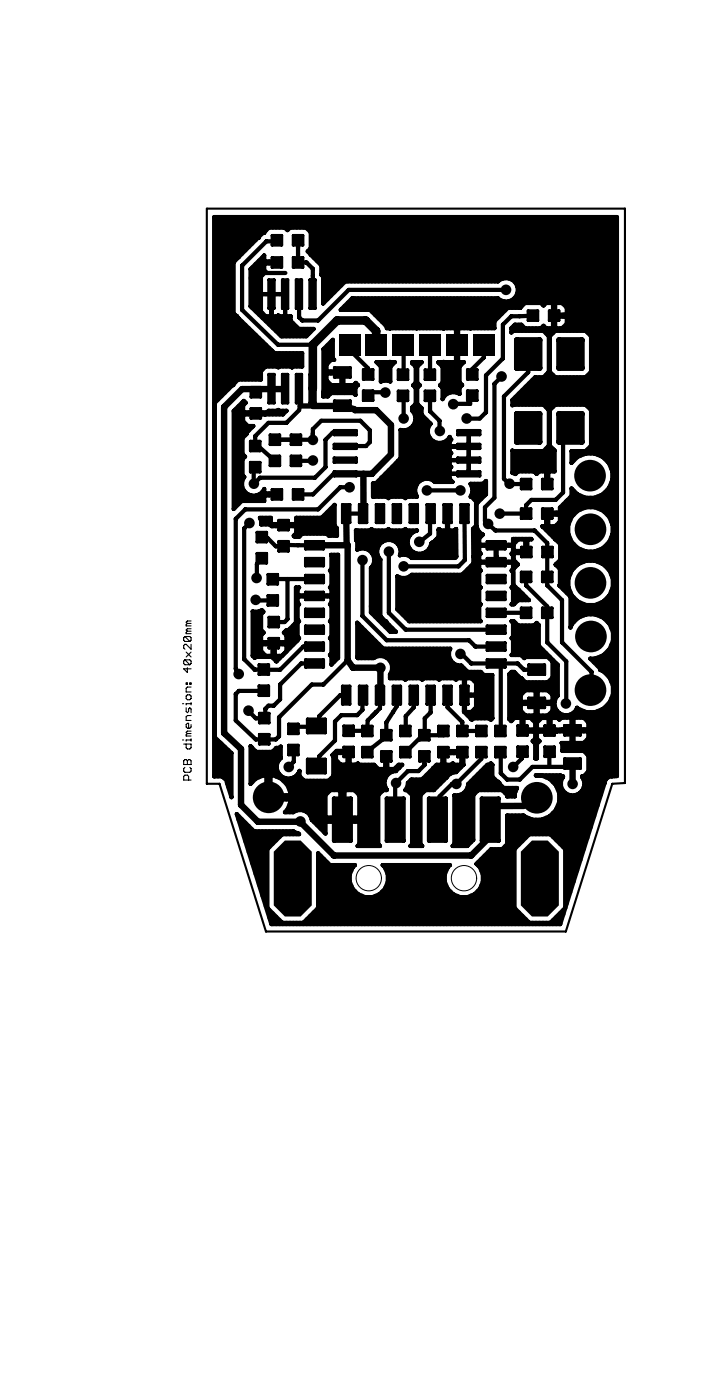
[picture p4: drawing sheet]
<svg xmlns="http://www.w3.org/2000/svg" width="34mm" height="66mm" viewBox="0 0 34 66" stroke-linecap="round" stroke-linejoin="round" font-family="sans-serif">
<g fill="none" stroke="#000" stroke-width=".05">
<path d="M8.6 35.1h.1M8.6 33.3h.1M8.7 36h.3v.2h-.3zM8.7 35.3h.3v.2l-.2-.1v-.1M8.8 30.2l-.1 .1 .3 .1M8.8 31.3l-.1 .1 .3 .1M8.8 36.4v.2h.2v-.2M8.8 30.2h.2v.2M8.8 31.3h.2v.2M8.8 31.3l.2 .2M8.8 30.2l.2 .2M8.8 33.5l.1 .3 .1-.3v.3"/>
<path d="M8.8 33l.2-.1v.2l-.1 .1zM8.8 32.4h.1zM8.8 30.9l.2 .2M8.9 31.6v.3l-.2-.2h.3M8.9 36v.2M8.9 29.5l-.1 .2h.2M8.9 29.9l-.1 .1h.2M8.9 34.8l-.1 .1h.2M8.9 34.8h.1M8.9 29.9h.1M8.9 29.5h.1M8.9 37v-.3l-.2 .1v.2h.3"/>
<path d="M9 32.4h.1M9 30.5v.3l-.2-.3-.1 .1 .1 .2M9 34.3v.2h-.1l-.1-.2h.1v.2M9 33.3v.1M9 35v.1M9 32.6h-.2v.2h.2M9 33.3l-.2 .1M9 33.9l-.2 .1v.1h.2M9 35.1h-.2M9 34.6h-.1v.2M9 30.9l-.2 .2M9 29.8h-.1v.1"/>
<path d="M9 29.4h-.1v.1"/>
<circle cx="17.5" cy="41.6" r=".6"/>
<circle cx="22" cy="41.6" r=".6"/>
</g>
<path d="M9.8 9.9v27.2h.6l2.2 7h14.2l2.2-7h.6v-27.2h-19.8" fill="none" stroke="#000" stroke-width=".1"/>
<g fill="none" stroke="#000" stroke-width=".15">
<path d="M11.9 18.4h.4v.4h-.4zM11.9 19.4h.4v.4h-.4zM12.7 13.3h.3v1.3h-.3zM12.7 17.7h.3v1.4h-.3zM12.9 11.2h.4v.4h-.4zM12.9 12.2h.4v.5h-.4zM13.4 13.3h.2v1.3h-.2zM13.4 17.7h.2v1.4h-.2zM13.9 11.2h.4v.4h-.4zM13.9 12.2h.4v.5h-.4zM14 13.3h.3v1.3h-.3zM14 17.7h.3v1.4h-.3z"/>
<path d="M14.7 13.3h.2v1.3h-.2zM14.7 17.7h.2v1.4h-.2zM15.8 17.4h.8v.5h-.8zM15.8 19h.8v.4h-.8zM17.2 17.5h.5v.5h-.5zM17.2 18.5h.5v.5h-.5zM18.9 18.5h.4v.5h-.4zM18.9 17.5h.4v.5h-.4zM20.1 17.5h.5v.5h-.5zM20.1 18.5h.5v.5h-.5zM22.1 17.5h.5v.5h-.5zM22.1 18.5h.5v.5h-.5z"/>
<path d="M25 14.7h.5v.5h-.5zM26 14.7h.5v.5h-.5zM11.9 21.9h.4v.5h-.4zM11.9 20.9h.4v.5h-.4zM12.2 25.2h.4v.5h-.4zM12.2 26.2h.4v.5h-.4zM12.3 31.5h.4v.4h-.4zM12.3 32.5h.4v.5h-.4zM12.3 33.8h.4v.4h-.4zM12.3 34.8h.4v.5h-.4zM12.7 27.2h.4v.5h-.4zM12.7 28.2h.4v.5h-.4z"/>
<path d="M12.7 29.2h.5v.5h-.5zM12.7 30.3h.5v.4h-.5zM12.8 20.6h.4v.5h-.4zM12.8 21.6h.4v.5h-.4zM12.9 23.2h.4v.4h-.4zM13.2 25.7h.5v.4h-.5zM13.2 24.7h.5v.4h-.5zM13.7 34.3h.4v.5h-.4zM13.7 35.3h.4v.5h-.4zM13.8 20.6h.4v.5h-.4zM13.8 21.6h.4v.5h-.4zM13.9 23.2h.4v.4h-.4z"/>
<path d="M14.5 31.3h.8v.3h-.8zM14.5 30.5h.8v.3h-.8zM14.5 29.7h.8v.3h-.8zM14.5 28.9h.8v.3h-.8zM14.5 28.1h.8v.3h-.8zM14.5 27.3h.8v.3h-.8zM14.5 26.5h.8v.3h-.8zM14.5 25.7h.8v.3h-.8zM15.8 22.4h1.1v.1h-1.1zM15.8 21.7h1.1v.2h-1.1zM15.8 21.1h1.1v.1h-1.1zM15.8 20.4h1.1v.2h-1.1z"/>
<path d="M16.2 32.5h.4v.9h-.4zM16.2 23.9h.4v.9h-.4zM16.3 35.4h.4v.5h-.4zM16.3 34.4h.4v.5h-.4zM17 32.5h.4v.9h-.4zM17 23.9h.4v.9h-.4zM17.2 35.4h.4v.5h-.4zM17.2 34.4h.4v.5h-.4zM17.8 32.5h.4v.9h-.4zM17.8 23.9h.4v.9h-.4zM18.1 34.6h.4v.5h-.4zM18.1 35.6h.4v.5h-.4z"/>
<path d="M18.6 32.5h.4v.9h-.4zM18.6 23.9h.4v.9h-.4zM19 34.4h.4v.5h-.4zM19 35.4h.4v.5h-.4zM19.4 32.5h.4v.9h-.4zM19.4 23.9h.4v.9h-.4zM19.9 34.6h.4v.5h-.4zM19.9 35.6h.4v.5h-.4zM20.2 32.5h.4v.9h-.4zM20.2 23.9h.4v.9h-.4zM20.8 35.4h.4v.5h-.4zM20.8 34.4h.4v.5h-.4z"/>
<path d="M21 32.5h.4v.9h-.4zM21 23.9h.4v.9h-.4zM21.7 35.4h.4v.5h-.4zM21.7 34.4h.4v.5h-.4zM21.7 22.4h1v.1h-1zM21.7 20.4h1v.2h-1zM21.7 21.1h1v.1h-1zM21.7 21.7h1v.2h-1zM21.8 32.5h.4v.9h-.4zM21.8 23.9h.4v.9h-.4zM22.6 35.4h.4v.5h-.4zM22.6 34.4h.4v.5h-.4z"/>
<path d="M23.1 25.7h.8v.3h-.8zM23.1 26.5h.8v.3h-.8zM23.1 27.3h.8v.3h-.8zM23.1 28.1h.8v.3h-.8zM23.1 28.9h.8v.3h-.8zM23.1 29.7h.8v.3h-.8zM23.1 30.5h.8v.3h-.8zM23.1 31.3h.8v.3h-.8zM23.5 34.4h.4v.5h-.4zM23.5 35.4h.4v.5h-.4zM24.5 34.4h.5v.4h-.5zM24.5 35.4h.5v.4h-.5z"/>
<path d="M24.7 27.1h.4v.5h-.4zM24.7 22.7h.4v.5h-.4zM24.7 24.1h.4v.5h-.4zM24.7 28.8h.4v.5h-.4zM24.7 25.9h.4v.5h-.4zM25 31.5h.8v.5h-.8zM25 33.1h.8v.4h-.8zM25.7 27.1h.4v.5h-.4zM25.7 22.7h.4v.5h-.4zM25.7 24.1h.4v.5h-.4zM25.7 28.8h.4v.5h-.4zM25.7 25.9h.4v.5h-.4z"/>
<path d="M25.8 35.4h.5v.4h-.5zM25.8 34.4h.5v.4h-.5zM26.7 34.4h.8v.4h-.8zM26.7 36h.8v.4h-.8z"/>
</g>
<g fill="#000">
<path d="M11.9 18.3h.5v.5h-.5zM11.9 19.3h.5v.5h-.5zM12.7 13.2h.3v1.4h-.3zM12.7 17.7h.3v1.4h-.3zM12.9 11.1h.5v.5h-.5zM12.9 12.2h.5v.5h-.5zM13.4 13.2h.3v1.4h-.3zM13.4 17.7h.3v1.4h-.3zM13.9 11.1h.5v.5h-.5zM13.9 12.2h.5v.5h-.5zM14 13.2h.3v1.4h-.3zM14 17.7h.3v1.4h-.3z"/>
<path d="M14.7 13.2h.3v1.4h-.3zM14.7 17.7h.3v1.4h-.3zM15.8 17.4h.8v.5h-.8zM15.8 19h.8v.5h-.8zM16.1 15.9h1v1h-1zM17.2 17.5h.5v.5h-.5zM17.2 18.5h.5v.5h-.5zM17.3 15.9h1v1h-1zM18.6 15.9h1v1h-1zM18.8 17.5h.5v.5h-.5zM18.8 18.5h.5v.5h-.5zM19.9 15.9h1v1h-1z"/>
<path d="M20.1 17.5h.5v.5h-.5zM20.1 18.5h.5v.5h-.5zM21.1 15.9h1v1h-1zM22.1 17.5h.5v.5h-.5zM22.1 18.5h.5v.5h-.5zM22.4 15.9h1v1h-1zM24.4 16.1h1.2v1.4h-1.2zM25 14.7h.5v.5h-.5zM26 14.7h.5v.5h-.5zM26.4 16.1h1.2v1.4h-1.2zM11.8 21.9h.5v.5h-.5zM11.8 20.9h.5v.5h-.5z"/>
<path d="M12.1 25.2h.5v.5h-.5zM12.1 26.2h.5v.5h-.5zM12.2 32.5h.5v.5h-.5zM12.2 31.5h.5v.5h-.5zM12.3 34.8h.5v.5h-.5zM12.3 33.8h.5v.5h-.5zM12.7 28.2h.5v.5h-.5zM12.7 27.2h.5v.5h-.5zM12.7 30.2h.5v.5h-.5zM12.7 29.2h.5v.5h-.5zM12.8 20.6h.5v.5h-.5zM12.8 21.6h.5v.5h-.5z"/>
<path d="M12.9 23.2h.5v.5h-.5zM13.2 25.6h.5v.5h-.5zM13.2 24.6h.5v.5h-.5zM13.6 35.3h.5v.5h-.5zM13.6 34.3h.5v.5h-.5zM13.8 21.6h.5v.5h-.5zM13.8 20.6h.5v.5h-.5zM13.9 23.2h.5v.5h-.5zM14.4 31.2h.9v.4h-.9zM14.4 30.4h.9v.4h-.9zM14.4 29.6h.9v.4h-.9zM14.4 28.8h.9v.4h-.9z"/>
<path d="M14.4 28h.9v.4h-.9zM14.4 27.2h.9v.4h-.9zM14.4 26.4h.9v.4h-.9zM14.4 25.6h.9v.4h-.9zM14.5 35.9h.9v.7h-.9zM14.5 34h.9v.7h-.9zM15.8 37.8h.8v2.1h-.8zM15.8 20.4h1.1v.2h-1.1zM15.8 21h1.1v.3h-1.1zM15.8 21.7h1.1v.2h-1.1zM15.8 22.3h1.1v.3h-1.1zM16.2 32.5h.4v.9h-.4z"/>
<path d="M16.2 23.9h.4v.9h-.4zM16.3 34.4h.5v.5h-.5zM16.3 35.4h.5v.5h-.5zM17 32.5h.4v.9h-.4zM17 23.9h.4v.9h-.4zM17.1 34.4h.5v.5h-.5zM17.1 35.4h.5v.5h-.5zM17.8 32.5h.4v.9h-.4zM17.8 23.9h.4v.9h-.4zM18 34.6h.5v.5h-.5zM18 35.6h.5v.5h-.5zM18.3 37.8h.8v2.1h-.8z"/>
<path d="M18.6 32.5h.4v.9h-.4zM18.6 23.9h.4v.9h-.4zM18.9 34.4h.5v.5h-.5zM18.9 35.4h.5v.5h-.5zM19.4 32.5h.4v.9h-.4zM19.4 23.9h.4v.9h-.4zM19.8 34.6h.5v.5h-.5zM19.8 35.6h.5v.5h-.5zM20.2 32.5h.4v.9h-.4zM20.2 23.9h.4v.9h-.4zM20.3 37.8h.8v2.1h-.8zM20.7 34.4h.5v.5h-.5z"/>
<path d="M20.7 35.4h.5v.5h-.5zM21 32.5h.4v.9h-.4zM21 23.9h.4v.9h-.4zM21.6 34.4h.5v.5h-.5zM21.6 35.4h.5v.5h-.5zM21.6 22.3h1.1v.3h-1.1zM21.6 21.7h1.1v.2h-1.1zM21.6 21h1.1v.3h-1.1zM21.6 20.4h1.1v.2h-1.1zM21.8 32.5h.4v.9h-.4zM21.8 23.9h.4v.9h-.4zM22.5 34.4h.5v.5h-.5z"/>
<path d="M22.5 35.4h.5v.5h-.5zM22.8 37.8h.8v2.1h-.8zM23 31.2h.9v.4h-.9zM23 30.4h.9v.4h-.9zM23 29.6h.9v.4h-.9zM23 28.8h.9v.4h-.9zM23 28h.9v.4h-.9zM23 27.2h.9v.4h-.9zM23 26.4h.9v.4h-.9zM23 25.6h.9v.4h-.9zM23.4 35.4h.5v.5h-.5zM23.4 34.4h.5v.5h-.5z"/>
<path d="M24.4 19.6h1.2v1.4h-1.2zM24.5 35.4h.5v.5h-.5zM24.5 34.4h.5v.5h-.5zM24.7 27.1h.5v.5h-.5zM24.7 28.8h.5v.5h-.5zM24.7 22.7h.5v.5h-.5zM24.7 24.1h.5v.5h-.5zM24.7 25.9h.5v.5h-.5zM25 33.1h.8v.5h-.8zM25 31.5h.8v.5h-.8zM25.7 27.1h.5v.5h-.5zM25.7 28.8h.5v.5h-.5z"/>
<path d="M25.7 22.7h.5v.5h-.5zM25.7 24.1h.5v.5h-.5zM25.7 25.9h.5v.5h-.5zM25.8 34.4h.5v.5h-.5zM25.8 35.4h.5v.5h-.5zM26.4 19.6h1.2v1.4h-1.2zM26.7 35.9h.8v.5h-.8zM26.7 34.4h.8v.5h-.8zM13 40.4l.5-.6h.7l.6 .6v2.5l-.6 .5h-.7l-.5-.5zM24.7 40.4l.5-.6h.7l.6 .6v2.5l-.6 .5h-.7l-.5-.5z"/>
<circle cx="10.7" cy="13.9" r=".25"/>
<circle cx="10.7" cy="11.4" r=".25"/>
<circle cx="10.9" cy="16.8" r=".25"/>
<circle cx="11.3" cy="19.5" r=".25"/>
<circle cx="12" cy="13.2" r=".25"/>
<circle cx="12.1" cy="14.3" r=".25"/>
<circle cx="12.4" cy="16.9" r=".25"/>
<circle cx="13.4" cy="15.4" r=".25"/>
<circle cx="15.5" cy="18.6" r=".25"/>
<circle cx="15.5" cy="16.8" r=".25"/>
<circle cx="15.7" cy="10.9" r=".25"/>
<circle cx="18.2" cy="12.9" r=".25"/>
<circle cx="18.2" cy="14.7" r=".25"/>
<circle cx="18.2" cy="17.3" r=".25"/>
<circle cx="18.2" cy="18.6" r=".25"/>
<circle cx="18.4" cy="10.9" r=".25"/>
<circle cx="19.1" cy="19.8" r=".25"/>
<circle cx="21.3" cy="10.9" r=".25"/>
<circle cx="21.5" cy="19.2" r=".25"/>
<circle cx="21.5" cy="14.9" r=".25"/>
<circle cx="22.1" cy="19.8" r=".25"/>
<circle cx="23.7" cy="17.8" r=".25"/>
<circle cx="24" cy="13.7" r=".25"/>
<circle cx="24.3" cy="10.8" r=".25"/>
<circle cx="25.1" cy="18.6" r=".25"/>
<circle cx="25.5" cy="12.2" r=".25"/>
<circle cx="26.9" cy="18.6" r=".25"/>
<circle cx="27.1" cy="13.4" r=".25"/>
<circle cx="27.1" cy="10.7" r=".25"/>
<circle cx="28.7" cy="14.7" r=".25"/>
<circle cx="28.7" cy="12.3" r=".25"/>
<circle cx="28.7" cy="17.8" r=".25"/>
<circle cx="10.5" cy="36.1" r=".25"/>
<circle cx="11.3" cy="31.9" r=".25"/>
<circle cx="11.8" cy="33.7" r=".25"/>
<circle cx="11.8" cy="24.8" r=".25"/>
<circle cx="12" cy="22.9" r=".25"/>
<circle cx="12.1" cy="28.4" r=".25"/>
<circle cx="12.1" cy="27.4" r=".25"/>
<circle cx="12.1" cy="29.6" r=".25"/>
<circle cx="12.1" cy="40" r=".25"/>
<circle cx="12.1" cy="30.5" r=".25"/>
<circle cx="12.4" cy="36.2" r=".25"/>
<circle cx="12.7" cy="37.8" r=".75"/>
<circle cx="13.7" cy="36.3" r=".25"/>
<circle cx="14.2" cy="38.9" r=".25"/>
<circle cx="14.5" cy="37.4" r=".25"/>
<circle cx="14.8" cy="20.8" r=".25"/>
<circle cx="14.8" cy="21.8" r=".25"/>
<circle cx="15.3" cy="24.8" r=".25"/>
<circle cx="15.8" cy="30.2" r=".25"/>
<circle cx="15.8" cy="28.6" r=".25"/>
<circle cx="16.6" cy="23.1" r=".25"/>
<circle cx="17.2" cy="26.5" r=".25"/>
<circle cx="17.2" cy="30.2" r=".25"/>
<circle cx="17.2" cy="25.6" r=".25"/>
<circle cx="17.7" cy="28.7" r=".25"/>
<circle cx="18" cy="31.6" r=".25"/>
<circle cx="18.1" cy="23.1" r=".25"/>
<circle cx="18.4" cy="26.1" r=".25"/>
<circle cx="18.8" cy="37.1" r=".25"/>
<circle cx="19.1" cy="26.8" r=".25"/>
<circle cx="19.1" cy="25.7" r=".25"/>
<circle cx="19.3" cy="23.1" r=".25"/>
<circle cx="19.6" cy="28.9" r=".25"/>
<circle cx="19.7" cy="37.4" r=".25"/>
<circle cx="19.9" cy="25.7" r=".25"/>
<circle cx="19.9" cy="20.5" r=".25"/>
<circle cx="20.2" cy="23.2" r=".25"/>
<circle cx="20.8" cy="20.4" r=".25"/>
<circle cx="20.9" cy="28.6" r=".25"/>
<circle cx="21.6" cy="37.1" r=".25"/>
<circle cx="21.8" cy="23.2" r=".25"/>
<circle cx="21.8" cy="31" r=".25"/>
<circle cx="22" cy="37.8" r=".25"/>
<circle cx="22" cy="38.9" r=".25"/>
<circle cx="22.6" cy="23.3" r=".25"/>
<circle cx="23.1" cy="24.8" r=".25"/>
<circle cx="23.7" cy="24.3" r=".25"/>
<circle cx="24.1" cy="22.9" r=".25"/>
<circle cx="24.3" cy="36.3" r=".25"/>
<circle cx="24.8" cy="21.9" r=".25"/>
<circle cx="25.4" cy="37.8" r=".75"/>
<circle cx="26.8" cy="33.3" r=".25"/>
<circle cx="26.9" cy="39" r=".25"/>
<circle cx="27.1" cy="37.1" r=".25"/>
<circle cx="27.9" cy="22.5" r=".75"/>
<circle cx="28" cy="32.7" r=".75"/>
<circle cx="28" cy="25.1" r=".75"/>
<circle cx="28" cy="27.6" r=".75"/>
<circle cx="28" cy="30.2" r=".75"/>
<circle cx="28.1" cy="37" r=".25"/>
<circle cx="28.5" cy="34.4" r=".25"/>
<circle cx="28.8" cy="20.6" r=".25"/>
<circle cx="15.7" cy="43.1" r=".25"/>
<circle cx="19.2" cy="41.4" r=".25"/>
<circle cx="20.2" cy="41.4" r=".25"/>
<circle cx="23.7" cy="43.1" r=".25"/>
</g>
<g fill="none" stroke="#000" stroke-width=".2">
<path d="M10.2 19.1v15.8M10.2 10.3v8.8M10.3 10.3v8.6M10.5 10.3v8.5M10.6 10.3v8.3M10.8 10.3v8.1M11 10.3v8M11 18.2h.1M11.1 10.3v2M11.1 14.9v3.2M11.1 19.4v4.6M11.2 15h.1"/>
<path d="M11.2 15l.1 .1M11.3 18l-1.1 1.1M11.3 10.3v1.9M11.3 15.1v2.9M11.3 19.2v4.7M11.3 12.2h.1M11.3 15.1h.1M11.3 15.1l1.7 1.6h1.3v.7h-.4M11.5 10.3v1.7M11.5 15.2v2.8M11.5 19.1v4.6M11.6 10.3v1.6"/>
<path d="M11.6 15.4v2.6M11.6 19.1h.1M11.6 19.5v.1M11.8 10.3v1.4M11.8 15.5v2.5M11.8 19.5v.1M11.9 10.3v1.2M11.9 12.7v1.9M11.9 15.7v2.3M11.9 19.5v.1M12.1 10.3v1.1M12.1 12.5v2.2"/>
<path d="M12.1 15.9v2.1M12.1 18.4v.2M12.2 11.3h.1M12.3 10.3v.9M12.3 12.3v2.6M12.3 16v2M12.3 19.5v.1M12.4 13.9h1.1M12.4 10.3v.8M12.4 12.2v.8M12.4 13.9h.1M12.4 14.8v.3"/>
<path d="M12.4 16.2v1.3M12.4 19.5v.1M12.5 12.9h1M12.6 12.9l-.2 .2v1.7l.2 .2h.6M12.6 12.9h.1M12.6 12.9l-.1-.4h.6v-.1h-.6v-.3l-.6 .6v1.8l1.4 1.4h1.2l.4-.3h-.4a.66 .66 0 0 1-.7-.6h-.6M12.6 10.3v.6M12.6 12.4v.1M12.6 13.9h.1M12.6 15v.2M12.6 16.3v1.1M12.6 19.5v.1"/>
<path d="M12.8 10.3v.5M12.8 12.4v.1M12.8 13.9h.1M12.8 15v.4M12.8 16.5v.9M12.8 19.5v.1M12.9 13.9h.1M12.9 10.3v.5M12.9 12.4v.1M12.9 15v.5M12.9 16.7v.7M12.9 19.5v.1"/>
<path d="M13.1 10.3v.5M13.1 13.9h.1M13.1 15v.7M13.1 16.7v.7M13.1 19.5v.1M13.1 11.4h-.5l-1.1 1.2v2.1l1.7 1.6h1.6M13.2 17.4h-.6l-.2 .2v.4h-1.1M13.2 19.5h-1v.1h1.2M13.2 19.5h.4M13.2 17.4h.7M13.2 10.3v.5M13.2 13.9h.1"/>
<path d="M13.2 15v.8M13.2 16.7v.7M13.2 19.5v.1M13.4 10.3v.5M13.4 13.9h.1M13.4 15v.9M13.4 16.7v.7M13.4 19.5v.1M13.5 13.9h-.6v1.1M13.5 13.9v1.1M13.5 13.9h.1M13.5 18.4h-.6h.5"/>
<path d="M13.6 10.3v.6M13.6 15v.9M13.6 16.7v.7M13.6 19.5h.1M13.6 19.5l-.2 .1M13.7 10.3v.5M13.7 15v.9M13.7 16.7v.7M13.9 10.3v.5M13.9 15.3v.6M13.9 16.7v.7M14 10.3v.5"/>
<path d="M14 15.5v.4M14 16.7v.7M14.1 11.4v1h.4l.3 .3v1.2M14.2 18.4v1l-.6 .6h-.9l-.6 .7v.4M14.2 10.3v.5M14.2 15.6v.3M14.2 16.7v.7M14.4 10.3v.5M14.4 15.6v.3M14.5 10.3v.5M14.5 15.6v.3M14.7 10.3v1.8"/>
<path d="M14.7 15.6v.1M14.7 12.1l.5 .5v.4l.1 .1v1.3l1-1.1h7.3a.54 .54 0 0 1 .8 .1M14.7 11l-.2-.2h-.8l-.1 .1-.1-.1h-.8l-1.6 1.6v2.4l.1 .2M14.7 11.8l-.1 .1 .1 .2M14.8 18.4v.8h-.1M14.9 10.3v1.9M15 10.3v2.1M15.2 10.3v2.2M15.3 18.6v.2h.2M15.3 18.8v-2.3l.5-.4v.9h-.1l-.2 .3v.3h.7v.6h-.5l-.2-.2v-.3h.8v.5h.4l.2-.1 .1 .1-.2 .2v.3l-.1-.1h-1l-.2 .2M15.3 10.3v4M15.5 10.3v3.9"/>
<path d="M15.5 16.4v.8M15.5 17.6v.1M15.5 18.1v.7M15.7 10.3v3.7M15.7 16.2v.9M15.7 17.6v.1M15.7 18.2v.4M15.8 10.3v3.6M15.8 17.6v.1M15.8 18.2v.4M16 10.3v3.4M16 17.6v.1"/>
<path d="M16 18.2v.4M16.2 10.3v3.2M16.2 14.7h.1M16.2 17.6v.1M16.2 18.2v.4M16.3 17.6h-.1M16.3 10.3v3.1M16.3 14.5v.2M16.3 18.2v.4M16.5 10.3v3M16.5 14.3v.4M16.5 18.2v.4"/>
<path d="M16.6 16.4v.2l.8 .8v.3M16.6 10.3v3M16.6 14.2v.5M16.6 18.2v.4M16.8 10.3v3M16.8 14.1v.6M16.8 18.2v.5M17 10.3v3M17 14.1v.6M17.1 10.3v3M17.1 14.1v.6M17.3 10.3v3"/>
<path d="M17.3 14.1v.6M17.4 10.3v3M17.4 14.1v.6M17.6 10.3v3M17.6 14.1v.7M17.8 10.3v3M17.8 14.1v.8M17.8 17.2h.9l-.2 .2v.7h-.5v-.7zM17.9 10.3v3M17.9 14.1v1M17.9 17.2v.1M18.1 10.3v3"/>
<path d="M18.1 14.1v1.2M18.1 17.2v.9M18.3 10.3v3M18.3 14.1v1.3M18.3 17.2v.8M18.3 18.6h-.7l-.2 .1M18.4 10.3v3M18.4 14.1v1.5M18.4 17.2v.9M18.5 15.6h.1M18.5 17.1v.1M18.6 10.3v3"/>
<path d="M18.6 14.1v1.5M18.6 17.2v.1M18.7 10.3v3M18.7 14.1v1.5M18.9 10.3v3M18.9 14.1v1.5M19.1 10.3v3M19.1 14.1v1.5M19.1 18.8h.1M19.1 16.4h.1M19.1 16.4v1.4M19.1 18.8v1"/>
<path d="M19.2 10.3v3M19.2 14.1v1.5M19.4 10.3v3M19.4 14.1v1.5M19.6 10.3v3M19.6 14.1v1.5M19.6 17.2h.1M19.6 19.3v.2M19.7 10.3v3M19.7 14.1v1.5M19.7 17.2v5.8M19.7 17.2h.1"/>
<path d="M19.7 15.6h.1M19.9 10.3v3M19.9 14.1v1.5M19.9 17.2v.1M19.9 18.3h.1M19.9 19.3v3.5M19.9 18.3l-.1 .1v.7l.2 .2v.4l.4 .4a.55 .55 0 0 0 .1 .8 .55 .55 0 0 0 .8-.2l.1 .1-.1 .1v.5l.1 .1h-.1v.6h.1l-.1 .1v.5l.1 .1h-.8h-.1M20 17.2h-.5l.2 .2v.7l-.1 .2 .1 .1v.7l-.2 .2v.2a.55 .55 0 0 1-.3 .9M20 17.2h.1M20 17.2l-.2 .2v.7l.1 .2M20 10.3v3M20 14.1v1.5"/>
<path d="M20 19.7v3M20.2 10.3v3M20.2 14.1v1.5M20.2 19.9v2.8M20.4 18.8h.1M20.4 10.3v3M20.4 14.1v1.5M20.4 16.4v1.3M20.4 18.8v.7l.4 .4v.5M20.4 17.7v.1M20.5 10.3v3M20.5 14.1v1.5"/>
<path d="M20.7 10.3v3M20.7 14.1v1.5M20.8 18.3l.2-.2v-.7l-.2-.2h.8v-.8h.1v.8h.3l-.2 .2v.7l.1 .1-.1 .2v.3a.56 .56 0 0 0-.8 .1M20.8 18.3l.2 .1v.5v-.1M20.8 10.3v3M20.8 14.1v1.5M20.8 17.2v.1M20.8 18.2v.1M21 15.6h.1M21 17.1v.1M21 10.3v3M21 14.1v1.5"/>
<path d="M21 17.1v1.7M21.2 10.3v3M21.2 14.1v1.5M21.2 17.2v1.5M21.3 10.3v3M21.3 14.1v1.5M21.3 17.2v1.4M21.5 10.3v3M21.5 14.1v1.5M21.5 17.2v1.4M21.7 10.3v3M21.7 14.1v2.2"/>
<path d="M21.7 16.4v2.2M21.8 10.3v3M21.8 14.1v1.5M21.8 17.2v.1M21.8 18.2v.1M22 10.3v3M22 14.1v1.5M22.1 10.3v3M22.1 14.1v1.5M22.3 10.3v3M22.3 14.1v1.5M22.4 18.7l-.1 .1v.3h-.8"/>
<path d="M22.5 10.3v3M22.5 14.1v1.5M22.6 10.3v3M22.6 14.1v1.5M22.8 10.3v3M22.8 14.1v1.5M22.9 16.4v.5l-.5 .6v.2M23 10.3v3M23 14.1v1.5M23.1 10.3v3M23.1 14.1v1.5M23.3 10.3v3"/>
<path d="M23.3 14.1v1.5M23.4 10.3v3M23.4 14.1v1.1M23.6 10.3v3M23.6 14.2v.8M23.8 10.3v2.9M23.8 14.2v.7M23.8 17.8l-.4 .4v5.4l-.4 .4v.7l.2 .2M23.9 10.3v2.9M23.9 14.3v.4M24 13.7h-7.5l-1.4 1.5h-.8l-.1-.2v-1.1M24.1 10.3v2.9"/>
<path d="M24.1 14.3v.3M24.2 10.3v3M24.2 14.2v.4M24.2 15.5v.2M24.4 10.3v3.1M24.4 14.1v.5M24.4 15.4v.3M24.4 18.8v.4M24.4 13.4a.56 .56 0 0 1-.1 .8 .56 .56 0 0 1-.7-.1h-6.9l-.6 .6M24.6 10.3v4.3M24.6 15.4v.3M24.6 18.6v.6"/>
<path d="M24.6 14.6h-.6l-.6 .6v.4h-1.7v.7h-.1v-.7h-3.3l-.8-.9h-1.4M24.6 14.6h.1M24.7 10.3v4.2M24.7 15.4v.3M24.7 18.5v.7M24.9 10.3v4.1M24.9 15.6v.1M24.9 18.3v.9M25 16.8v.8l-1.1 1.2v3.9l.2 .2h.8M25.1 10.3v4.1M25.1 15.6v.1M25.1 18.2v1"/>
<path d="M25.2 10.3v4.1M25.2 15.6v.1M25.2 18v1.2M25.2 15h-1l-.4 .4v1.6l-.8 .8v1.7l-.3 .3h-.6M25.4 10.3v4.1M25.4 15.6v.1M25.4 17.9v1.3M25.5 10.3v4.1M25.5 15.6v.1M25.5 17.9v1.3M25.7 10.3v4.1M25.7 15.5v.2"/>
<path d="M25.7 17.9v1.3M25.9 14.4l-.2 .1-.1-.1h-.7l-.3 .2M25.9 14.4h.3M25.9 15.6l-.2-.2-.1 .2h-.7l-.2-.2h-.3l-.2 .2v.2l.1-.1h1.4l.3 .2v1.7l-.3 .3h-.4l-1 1.1v.2h1.4l.3 .2v1.7l-.3 .3-1.4-.1v1.1l.1 .1M25.9 15.6h.3M25.9 10.3v4.1M25.9 15.6v.2M25.9 17.7v1.6M26 10.3v4.1M26 15.6v6.7M26 19.4l.3-.2h1.4l.3 .2v1.7l-.3 .3h-.6v.5l.2-.3 .4-.1h.5M26 15.9l.3-.2h1.4l.3 .2v1.7l-.3 .3h-1.4l-.3-.3"/>
<path d="M26.2 10.3v4.6h.6M26.2 17.8v1.5M26.4 10.3v4.1M26.4 14.9v.1M26.4 15.6v.1M26.4 17.9v1.3M26.5 10.3v4.1M26.5 14.9v.1M26.5 15.6v.1M26.5 17.9v1.3M26.7 10.3v4.1M26.7 14.9v.1"/>
<path d="M26.7 15.5v.2M26.7 17.9v1.3M26.8 10.3v5.4M26.8 17.9v1.3M26.8 15h-.6v.8M26.8 14.6l-.2-.2h-.3v1.2h.3l.2-.3M27 10.3v5.4M27 17.9v1.3M27.2 10.3v5.4M27.2 17.9v1.3M27.3 10.3v5.4M27.3 17.9v1.3"/>
<path d="M27.5 10.3v5.4M27.5 17.9v1.3M27.6 10.3v5.4M27.6 17.9v1.3M27.8 10.3v5.4M27.8 17.8v1.4M28 10.3v5.6M28 17.6v1.8M28.1 10.3v11.2M28.3 10.3v11.2M28.5 10.3v11.3M28.6 10.3v11.4"/>
<path d="M28.8 10.3v11.6M28.9 10.3v11.9M29.1 10.3v26.5M10.2 34.9l.2 .3M10.2 34.9v1.9M10.3 35.1v1.7M10.4 35.2h.1M10.4 35.2l.6 .5v2.1l-.3-.8-.2-.2h-.4v-26.5h19.1v26.5h-.5l-.1 .2-2.1 6.8M10.5 35.2v1.6M10.6 35.4v1.5M10.8 35.5v1.8M11.2 38.6l1.6 5.2h13.7"/>
<path d="M11.2 38.6h.1M11.2 38.6l.8 .8h1.9M11.3 38.7v.1M11.5 38.8v.5M11.5 23a.55 .55 0 0 0 .4 .5 .55 .55 0 0 0 .6-.3v.2h.6v.1h-.6v.2h-1.1M11.5 22.8l.1-.2-.1-.1v-.7l.1-.2-.1-.1v-.7l.5-.6h-.3l-.2-.2v-.4h.6v-.1h-.6v-.3l.1-.1-.1-.1-.4 .5v4.6l.3-.4M11.6 20.1v.5M11.6 23.3v.4M11.6 39v.9M11.8 33.7l.3 .3h.4M11.8 20.2v.2M11.8 23.4v.3"/>
<path d="M11.8 39.1v1.3M11.8 24.8l-.2 .2v6.2l.5 .5h1.2l1.1-1.1h.5M11.9 35.4h.1M11.9 35.4l.2 .2h.8l.2-.2M11.9 35.4v1.7l.2-.2 .5-.2M11.9 20.2h.1M11.9 23.5v.2M11.9 35.4v1.7M11.9 39.3v1.6M12 21.1h.1M12 22l.1 .1M12.1 23.5v.2"/>
<path d="M12.1 29v2.1M12.1 35.6v1.3M12.1 39.4v2M12.1 21h.1M12.1 21v.1M12.1 21l.9 .8M12.1 22h-.1M12.1 28.4v.1M12.3 23.4v.3M12.3 29v2.1M12.3 35.6v1.2M12.3 39.4v2.5"/>
<path d="M12.3 24.5h.5v.3h.6v.1l-1-.1zM12.4 25.4l.3 .1 .4 .4h.3M12.4 26.4l-.2 .3v.7M12.4 23.3v.4M12.4 24.5v.3M12.4 28.9v.1M12.4 29.9v.1M12.4 30.4v.1M12.4 30.9v.2M12.4 35.6v1.2M12.4 39.4v3M12.5 32.7h.1"/>
<path d="M12.5 35h.1M12.5 34h.1M12.6 35.6v2.1h1.2a1 1 0 0 0-1-1v1.2h1l-.3 .6h.4M12.6 23.4v.1M12.6 24.5v.3M12.6 30.4v.1M12.6 31.1h.1M12.6 39.4v3.6M12.8 23.4v.1M12.8 24.5v.3M12.8 30.4v.1M12.8 31.1h.1"/>
<path d="M12.8 35.6v2.1M12.8 39.4v.7M12.9 31.2v-.8h-.5v-.3l.1-.1-.1-.1v-.8l.1-.1-.1-.1-.4 .1v2.1l.1 .1 .8-.1 .2 .2M12.9 23.4v.1M12.9 24.8v.1M12.9 35.6v1.1M12.9 37.7v.2M12.9 39.4v.6M12.9 28.4l-.8 .1M13 21.8h.1M13 20.8h1.8v-.5l.4-.4h1.9l.4 .5v.5l-.2 .2h-1M13 20.7h.1"/>
<path d="M13 20.7l.1 .1M13 20.7v.1M13 20.8h.1M13.1 24.8v.1M13.1 30.4v.1M13.1 31.1v.2M13.1 35.4v1.4M13.1 37.7v.2M13.1 39.4v.4M13.1 35.4h.1M13.1 27.4h.1M13.1 27.4h1.8"/>
<path d="M13.1 27.4h-.2M13.2 35.4h.1v.5M13.2 24.8v.1M13.2 30.4v.1M13.2 31.1v.1M13.2 35.4v.6M13.2 36.7v.2M13.2 37.7v.2M13.2 39.4v.3M13.3 35.9h.1M13.3 35.9a.55 .55 0 0 0-.2 .6 .55 .55 0 0 0 .5 .4M13.4 30.4v.1"/>
<path d="M13.4 31h.1M13.4 36.8v.2M13.4 37.7v.2M13.4 39.4v.1M13.4 25.9h.1M13.6 36.9a.54 .54 0 0 0 .6-.4v.3l.2 .2h1.2l.2-.2-.1-1 .2-.2h.6v1.8M13.6 29.9v1l-.3 .2h-.3v-.7h.6M13.6 24.8v.1M13.6 36.9v.2M13.6 37.7v.2M13.6 38.4v.1M13.6 39.4v.1"/>
<path d="M13.6 30.5h-1.2v.4l.2 .2h.3M13.6 27.4v1.9l-.1 .2h-.5M13.7 24.8v.1M13.7 29.8v.9M13.7 36.9v.6M13.7 37.7v.2M13.7 38.1v.4M13.7 39.4v.1M13.9 39.4h.1M13.9 24.8v.1M13.9 29.6v.9M13.9 36.8v1.7"/>
<path d="M13.9 39.4v.1M13.9 35.5v.6l-.2 .2M13.9 39.4l.3 .1h-.8l-.7 .7v2.8l.7 .7h1M14 20.8h.1M14 21.8h.8M14 21.8h.1M14 24.8h-.5v.1h.5M14 27.8v2.6M14 36.7v1.7M14 39.5h.1M14.2 27.8h-.2v1.7l-.6 .5 .2 .1M14.2 27.8l-.1 .4 .8 .1h-.8l.1 .3-.1 .1v.7h.1l-.1 .1v.7h.1l-1.1 1.1"/>
<path d="M14.2 27.8h.1M14.2 24.5v.9M14.2 28.2v.1M14.2 36.8v1.6M14.4 24.5v.8M14.4 28.2v.1M14.4 37v1.4M14.5 38.5a.55 .55 0 0 0-.6 0M14.5 24.5v.8M14.5 28.2v.1M14.5 37v1.5M14.7 24.5v.8"/>
<path d="M14.7 28.2v.1M14.7 37v1.7M14.9 24.5v.8M14.9 28.2v.1M14.9 37v1.9M14.9 25.8l-1.5 .1M14.9 28.2h.1M14.9 31.4h-.6l-1 1v.7l-.3 .3h-.3l-.1 .2-.1 .4M15 24.5v.8M15 28.2v.1M15 37v2.1M15.2 24.5v.8"/>
<path d="M15.2 28.2v.1M15.2 37v2.3M15.3 24.4v.9M15.3 28.2v.1M15.3 37v2.4M15.5 24.3v1M15.5 28.2v.1M15.5 37v.6M15.5 38.7v.2M15.6 37.4h.5v1.5h-.7v.6l-.6-.7-.3-.3M15.6 37.4l-.2 .3v1h1.6v-1l-.2-.3h-.5M15.7 24.1v1.3"/>
<path d="M15.7 27v.1M15.7 27.8v.1M15.7 28.2v.1M15.7 28.6v.1M15.7 29.4v.1M15.7 30.2v.1M15.7 31v.1M15.7 36.9v.5M15.7 38.7v.2M15.7 26.3h.3v4.9l-.3 .3-.1-.5h.1v-.7l-.1-.1h.1v-.7l-.1-.1h.1v-.7l-.1-.1 .1-.3h-.8l.8-.1-.1-.4h.1v-.7l-.1-.1h.1zM15.8 37.8h.8v2h-.8zM15.8 25.4v-1.5l-.6 .6h-1.2v.9"/>
<path d="M15.8 26.3v5.1M15.8 35.7v1.7M15.8 38.7v.2M15.8 24.9l.2 .1v.4h-.4l-.1-.1h-1.2l-.1 .1h-.2h-.1l.1-.1M16 26.3v4.9M16 35.6v.1M16 36.1v1.3M16 38.7v.2M16.1 36.2h.4M16.2 35.6v.1M16.2 36.2v2.5M16.3 36.2v2.7h.7v1.1l-.1 .1h1.1l-.1-.1v-2.3l.2-.3h.2"/>
<path d="M16.3 35.6v.1M16.3 20.5h-.6l-.3 .3v1.3l-.5 .5h-2.6l-.3 .3v-.9M16.4 32.9h-.3l-1 1v.5h-.1h.1h-1.1l-.1 .1M16.4 24.3h.8M16.4 22.4h.1M16.5 31.3l-1.2 1.1h-.5l-1.6 1.6v.9l-.1 .1h-1l-.9-.9v-1.2l.1-.2h1.2M16.5 38.7v.2M16.5 34.6h.8M16.6 23.1h-.5l-1 1h-3.5l-.4 .5v7.1l.1 .2M16.6 36.2v1.2M16.6 38.7v.2M16.8 36.2v1.3"/>
<path d="M16.8 38.7v.2M16.9 25.1v.9h.4M16.9 25.1h.1M16.9 25.1h.6h.1h.1h.6h.1h.1h.6h.1h.1h.4l-.1 .1M16.9 22.4h-1.1l-1 1h-.7M16.9 31.2v-1.7l1.2 1.2h3.2a.54 .54 0 0 0 .5 .8l.3 .3M16.9 31.2h.8M16.9 36.2h-.3v-.5h-.7v.3l.2 .2M16.9 36.2h.8l.2 .2h.3v-.5h.1v.5h.4l.2-.2h.1l-.3 .3M17 25.1v.9M17 29.5v1.7M17 36.2v1.4"/>
<path d="M17 38.7v.2M17.1 25.1v.9M17.1 29.7v1.5M17.1 36.2v3.9M17.2 26.5v2.7l1.1 1.1h3.9l.3 .3h.8l.1-.1 .1 .1M17.2 32.9v.7l-.3 .3h-.7l-.3 .3v.9l-.8 .7v.5h-.1M17.3 26l.2 .1M17.3 25.1v.9M17.3 29.9v1.3M17.3 36.2v3.9M17.4 35.6h.1M17.4 25.1v1"/>
<path d="M17.4 30v1.2M17.4 36.2v3.9M17.5 26.1a.55 .55 0 0 1 .1 .8v2.1l.9 .9h.2M17.6 25.1v1.1M17.6 26.9v2.2M17.6 30.2v1M17.6 36.2v3.9M17.7 31.2a.56 .56 0 0 1 .9 .3M17.7 31.2h.1M17.8 22.9v.6M17.8 25.1v4.1M17.8 30.4v.7"/>
<path d="M17.8 36.3v3.8M17.9 22.8v.7M17.9 25.1v.8M17.9 26.4v3M17.9 30.5v.6M17.9 36.4v1.2M18 32.9v.7l-.6 .5v.5M18 32.9h.1M18 31.6h.1M18.1 22.6l-.3 .3h-.1v.6h.6l.1 .1 .1-.1h.6l.1 .1 .1-.1h.4a.56 .56 0 0 1 .1-.7 .56 .56 0 0 1 .7 0M18.1 22.6h.1M18.1 22.6v.9"/>
<path d="M18.1 25.1v.6M18.1 29.3v.2M18.1 30.7v.4M18.1 36.4v1.1M18.1 25.7a.55 .55 0 0 0-.1 .8v2.7l.7 .7M18.1 25.7a.55 .55 0 0 1 .7 0 .55 .55 0 0 1 .1 .6h.3M18.2 29.4h.1M18.3 22.4v1.1M18.3 25.1v.5M18.3 29.4v.3M18.3 30.7v.4M18.3 35.9v1"/>
<path d="M18.3 37.3v.1M18.3 37.4h.1M18.3 37.8h.8v2h-.8zM18.4 26.1v2.9l.8 .8h4.3M18.4 22.3v1.3M18.4 25.1v.5M18.4 29.6v.3M18.4 30.7v.6M18.4 36.4v.3M18.5 32v.1h.6l.1 .1 .1-.1h.6l.1 .1 .1-.1h.6l.1 .1 .1-.1h.6l.1 .1 .1-.1M18.5 31.9v.1M18.6 31.7l-.1 .2"/>
<path d="M18.6 22.1v1.4M18.6 25.1v.5M18.6 29.8v.1M18.6 30.7v1.4M18.6 36.4v.2M18.7 21.9v1.6M18.7 25.1v.6M18.7 29.9h.1M18.7 30.7v1.4M18.7 36.4v.1M18.7 36.5a.55 .55 0 0 0-.4 .9M18.8 32.9v.6l-.5 .7v.6l-.9 .8"/>
<path d="M18.9 21.8v1.7M18.9 25.1v.8M18.9 27.3v1.7M18.9 30.7v1.4M18.9 36.2v.2M19.1 20.4v3.1M19.1 25.1v1.2M19.1 27.4v1.7M19.1 30.7v1.4M19.2 35.6h.1M19.2 34.7v.1M19.2 20.4h-.2v1.3l-.9 .9"/>
<path d="M19.2 27.4l-.4-.1v1.6l.6 .5M19.2 26.3l.3 .1h2h.1v-1.3h-.4v-.7v2M19.2 20.4v3.2M19.2 25.1v1.2M19.2 27.4v1.9M19.2 30.7v1.5M19.2 37.4h.1M19.4 20.3v3.2M19.4 25.1v.3M19.4 26v.4M19.4 27.3v2.1M19.4 30.7v1.4"/>
<path d="M19.4 37v.5M19.6 25.2a.56 .56 0 0 0 0 1M19.6 20.2v3.3M19.6 25.1v.1M19.6 26.2v.2M19.6 27.2v2.2M19.6 30.7v1.4M19.6 36.9v3.2M19.6 32.9v.6l-.4 .4v.9M19.7 23.5h.1M19.7 25.1h.1M19.7 26.2v.2"/>
<path d="M19.7 27.2v2.2M19.7 30.7v1.4M19.7 36.9v3.2M19.9 26.2v.2M19.9 27.2v2.2M19.9 30.7v1.4M19.9 36.9v3.2M20 26.2v.2M20 27.2v2.2M20 30.7v1.5M20 36.9v.6M20.1 35.8v.4l-.3 .3h-.5l-.6 .6v1.7"/>
<path d="M20.1 34.8h.1M20.2 26.1v.3M20.2 27.2v2.2M20.2 30.7v1.4M20.2 36.7v.7M20.2 23.2h1.6M20.3 37.8h.8v2h-.8zM20.4 20v.1M20.4 20.8v1.9M20.4 25.9v.5M20.4 27.2v2.2M20.4 30.7v1.4"/>
<path d="M20.4 36.6v.8M20.4 24.3v1l-.5 .4M20.4 32.9v.9l-.3 .2v.8M20.5 36.4l-.5 .5h-.4a.42 .42 0 0 0-.4 .5M20.5 20.9v1.9M20.5 25.7v.7M20.5 27.2v2.2M20.5 30.7v1.4M20.5 36.4v1M20.5 25.7l-.1 .1a.56 .56 0 0 1-.8 .4M20.7 25.5l-.2 .2M20.7 36.2h.2v-.5h1v.5l-.3 .4-.3 .1-.8 .7h-.4l-.2 .3v2.3l.1 .1h-.6l.1-.1v-2.3l-.3-.3"/>
<path d="M20.7 36.2l-.2 .2M20.7 21v1.8M20.7 25.5v.9M20.7 27.2v2.2M20.7 30.7v1.4M20.7 36.2v1.1M20.8 21v1.8M20.8 25.1v1.3M20.8 27.2v2.2M20.8 30.7v1.5M20.8 36.2v.9M21 34.6v.2h-1l-.8 .8"/>
<path d="M21 20.9v1.9M21 25.1v1.3M21 27.2v2.2M21 30.7v1.4M21 35.7v1.3M21 35.6h.8v.6h-.4h-.4zM21.2 25.1h-.4v.4h-.1M21.2 20.9v1.9M21.2 27.2v2.2M21.2 30.7v1.4M21.2 35.6v.1M21.2 36.2v.6"/>
<path d="M21.2 32.9v.6l.7 .7v.4h.9M21.3 20.8v.1M21.3 21.1h.1M21.3 21.4v.1M21.3 21.8h.1M21.3 22.1v.1M21.3 22.4h.1M21.3 22.7v.1M21.3 25.1v1.3M21.3 27.2v2.2M21.3 31.3v.8M21.3 35.6v.1"/>
<path d="M21.3 36.2v.5M21.5 21.1h.1M21.5 21.8h.1M21.5 22.4h.1M21.5 25.1v1.3M21.5 27.2v2.2M21.5 31.4v.7M21.5 35.6v.1M21.5 36.2v.4M21.7 21.1h.1M21.7 21.8h.1M21.7 22.4h.1"/>
<path d="M21.7 27.2v2.2M21.7 31.5v.6M21.7 35.6v.1M21.7 36.2v.3M21.7 37.7v2.4M21.7 32.1h.3v.8h.5v-.5l-.2-.3h-.3v1.6h.3l.2-.2v-.5h-.5v.7l.3 .4 .1-.1h.8v.1l.1-.1M21.8 31l.5 .4h1.4v3.2M21.8 21.1h.1M21.8 21.8h.1M21.8 22.4h.1M21.8 27.2v2.2M21.8 31.5v.6"/>
<path d="M21.8 35.6v.1M21.8 36.2v.2M21.8 37.6v2.5M22 21.1h.1M22 21.8h.1M22 22.4h.1M22 27.1v2.3M22 31.7v1.2M22 33v.7M22 37.5v2.6M22 24.3v2.2l-.3 .3h-2.6M22.1 21.1h.1"/>
<path d="M22.1 21.8h.1M22.1 22.4h.1M22.1 27v2.4M22.1 31.8v.3M22.1 32.9v.1M22.1 33.7v.2M22.1 37.3v2.8M22.1 31.8h.7l.1 .2h.4v2M22.2 21.2v.6M22.2 20.5v.6M22.2 21.8v.6M22.2 20.5h.1"/>
<path d="M22.2 22.4h-.9M22.2 20.5v1.9M22.2 21.8h-.9M22.2 21.1h-.9M22.3 22.9h.6l.1-.1v.6l-.4 .5v.6a.74 .74 0 0 0 .2 .8M22.3 22.9l.1 .2-.1 .4M22.3 23.5l.2 .3v1.1l-.1 .2v1.3M22.3 22.9v.1M22.3 23.5h.1M22.3 26.8v2.6M22.3 31.8v.3M22.3 32.9v.1"/>
<path d="M22.3 33.7v.4M22.3 37v2.9M22.4 26.4h.1M22.4 26.4v.3l-.5 .5h-2.4l-.3 .2M22.5 22.9v.8M22.5 25v4.4M22.5 31.8v.5M22.5 32.9v.1M22.5 33.6v.4M22.5 36.8v.8M22.6 22.9v.9M22.6 25.1v4.3"/>
<path d="M22.6 31.8v2.2M22.6 36.7v.8M22.7 25.9h1.6l-.1 .3 .1 .4h-1.6l.1-.4zM22.7 34.6h.1M22.8 22.9v.7M22.8 25.3v.1M22.8 25.8v.1M22.8 26.6v.1M22.8 31.9v2.1M22.8 36.5v.9M22.8 35.6v.4l-1.2 1.1h-.2l-.6 .6-.1 1.1M22.8 25.3h.1l-.2 .2v.3h.8v.9h-.8l.1 .3-.1 .1v.7h.1l-.1 .1v.7h.1l-.1 .1v.7h.1h-3.4"/>
<path d="M22.8 37.8h.8v2h-.8zM23 22.9v.6M23 25.8v.1M23 26.6v.1M23 32v2M23 36.4v1M23.1 24.8l.4 .3h1.8l.6 .6v1.6M23.1 25.8v.1M23.1 26.6v.1M23.1 32v2M23.1 36.2v1.2M23.2 38.8l.1-.5v-.1v1.4"/>
<path d="M23.3 25.8v.1M23.3 26.6v.1M23.3 32v2.1M23.3 36.2v1.2M23.3 36.2h-.1h-.1l-.9 .9a.54 .54 0 0 1-.7 .6v2.3l-.1 .1h.7M23.3 36.2h.1M23.3 34h.1M23.3 36.2v.6l.5 .5h.7l-.1 .4h-.4l-.2-.3h-1.2l-.2 .3v2.1l-.3 .3M23.4 25.8v.1M23.4 26.6v.1M23.4 36.9v.5M23.5 31.4h1l.3 .3h.6"/>
<path d="M23.5 29h1.4M23.5 37h.1M23.6 25.8v.1M23.6 26.6v.1M23.6 37.1v.3M23.6 37.1h.1M23.7 35.6v1l.3 .3h.6l.6-.6h1.7l.2-.1M23.7 34.6h.1M23.8 25.8v.1M23.8 26.6v.1M23.8 37.2v.2M23.9 25.8v.1"/>
<path d="M23.9 26.6v.1M23.9 37.3v.3M24.1 25.8v.1M24.1 26.6v.1M24.1 37.3v.4M24.1 38.6v5.2M24.2 29.4l.1 .1v.7h-.1l.1 .1v.7h-.1h.5l.1 .2 1.1-.1 .3 .2v.8l-.3 .2h-1l-.6-.5-.2 .1v2.2l.1 .1 .2-.2h.3v.6h.6v-.4l-.2-.2h-.3v.7h.5v.3l-.1 .1 .1 .1v.7h.1v-.7l.1-.1-.1-.1v-.3h.6v-.7h-.4l-.2 .2v.4h2.5v-.4l-.3-.2h-.4M24.2 29.4h.1M24.2 29.4l.3 .2h.8l.1-.1 .1 .1v1l.9 .9v1.5h-.1M24.2 25.8v.1M24.2 26.2v.1M24.2 26.6v.1"/>
<path d="M24.2 27v.1M24.2 27.8v.1M24.2 28.6h.1M24.2 29.4v.1M24.2 30.2v.1M24.2 31h.1M24.2 31.8v2.3M24.2 37.3v.4M24.2 38.6v5.2M24.3 27h-.1l.1 .1M24.3 27l.2-.3-.2-.2v-.3h.6v-.6h-.4l-.2 .2v.3h.7v-.5l.1-.1h-.8v.3h-.8v.9h.8v1.1h-.1l.1 .1v.7h-.1l.3-.2h.5l-.5-.5M24.3 27.7l.2 .2"/>
<path d="M24.4 21.4v1.1M24.4 25.5v.2M24.4 26.1v.1M24.4 26.6v.3M24.4 27.8v.8M24.4 29.5v1.5M24.4 31.9v2.1M24.4 37.3v.2M24.4 38.6v1.6M24.5 27.9h.1M24.6 21.4v.9M24.6 25.5v.1"/>
<path d="M24.6 26.1v.1M24.6 28v.4M24.6 29.6v1.4M24.6 32.1v1.9M24.6 38.6v1.4M24.7 32.9l.2-.2h.5v1.2h-.5l-.2-.2v-.3h1.5v.3l-.3 .2h-.4v-1.2h.4l.3 .2v.4h-1.5zM24.7 21.4v.9M24.7 25.5v.1M24.7 26.1v.1M24.7 28.1v.3M24.7 29.6v1.5M24.7 32.2v.7"/>
<path d="M24.7 33.3v.1M24.7 33.8v.8M24.7 38.6v1.3M24.7 35.6v.3l-.4 .4M24.8 26.1l.1 .1M24.9 21.4v.9M24.9 25.5v.6M24.9 28.3v.1M24.9 29.6v1.5M24.9 32.3v.4M24.9 33.3v.1M24.9 33.9v.1"/>
<path d="M24.9 34.6v.1M24.9 38.7v1M24.9 27.3h.1M24.9 27.3v.4l1 1v1.7l.9 .9v2M25.1 21.4v.9M25.1 25.5v.1M25.1 29.6v1.5M25.1 32.3v.4M25.1 33.3v.1M25.1 33.9v.1M25.1 34.6v.1M25.1 38.8v.7"/>
<path d="M25.2 21.4v.9M25.2 29.6v1.5M25.2 32.3v.4M25.2 33.3v.1M25.2 33.9v.2M25.2 34.6v.1M25.2 38.8v.7M25.2 38.8l-.4-.2h-.8v1.4l-.2 .2h-.5l-.7 .7a.89 .89 0 0 1-.1 1.5M25.4 21.4v1M25.4 29.5v1.6M25.4 32.3v1M25.4 33.4v2.5"/>
<path d="M25.4 38.8v.7M25.4 37.8l-.6 .4M25.5 22.3l-.1 .2-.1-.2h-.8l-.1 .2M25.5 22.3h.4M25.5 21.4v.9M25.5 30.6v.5M25.5 32.3v.4M25.5 33.3v.1M25.5 33.9v.2M25.5 34.6v.1M25.5 35.1h.1M25.5 36.7h.1"/>
<path d="M25.5 38.8v.7M25.7 21.4v.9M25.7 24.9v.1M25.7 30.8v.3M25.7 32.3v.4M25.7 33.3v.1M25.7 33.9v.1M25.7 34.6v.1M25.7 36.7v.1M25.7 38.8v.7M25.7 25l.8 .8M25.9 24.9l-.2 .1"/>
<path d="M25.9 31v.1M25.9 32.3v.4M25.9 33.3v.1M25.9 33.9v.1M25.9 34.6v.1M25.9 36.7v.1M25.9 38.7v.8M25.9 29h.1M25.9 27.3h.1M25.9 26.1v.1M25.9 27.3v.4l.7 .7v2l1.4 1.4v.9M26 35.6v.7"/>
<path d="M26 24.3v.1M26 24.9v.4M26 31.1v.1M26 32.2v.6M26 33.3v.1M26 33.8v.8M26 36.7v.2M26 38.7v.8M26 21.1l.3 .2v1h-.3v.6h-.1v-1.7M26.2 21.3v1M26.2 24.3v.1M26.2 24.9v.5"/>
<path d="M26.2 31.3v2.7M26.2 34.6v.1M26.2 36.7v.4M26.2 38.5v1.2M26.3 25.6h.1M26.3 26.8l.2 .2M26.3 26.7v.1M26.3 33v.2v.4M26.4 24.3v.1M26.4 24.9v.7M26.4 26.7v.1M26.4 31.4v1.6"/>
<path d="M26.4 33.7v.3M26.4 34.6v.1M26.4 36.7v.6M26.4 38.3v1.5M26.5 33.8v.3M26.5 34.6v.1M26.5 36.7v3.3M26.5 27.7l.5 .6M26.5 24.3h-.5v.6h.3l.2-.2M26.5 24.4h-.6v.7M26.5 26.5l-.2 .2M26.6 34.6h.1"/>
<path d="M26.7 23.9v4M26.7 33.9v.1M26.7 34.6v.1M26.7 35.2v.4M26.7 37.5v2.6M26.8 23.7h.1M26.8 23.7v4.4M26.8 33.9v.1M26.8 34.6v.1M26.8 35.2v.4M26.8 37.6v5.2M27 28v1.7a1.06 1.06 0 0 1 1.9-.1 1.06 1.06 0 0 1-.9 1.6"/>
<path d="M27 23.6v1.1M27 25.5v1.7M27 33.9v.1M27 34.6v.1M27 35.2v.4M27 37.7v4.6M27 37.7a.58 .58 0 0 1-.3-.9l-1.3-.1a1.06 1.06 0 0 1 1.1 1.2 1.06 1.06 0 0 1-1.3 .9M27 20.3l-.3 .3v2.7l-.4 .4h-1.1l-.3 .2v.4h-1.2M27 36.2h.1zM27 20.3h.1M27.2 35.2h.4l.3-.2v-.3h-1.8v-.7h.3l.1 .1 .1-.1h.5v1.2h-.5v.4h1l.3 .2v.8l-.3 .2M27.2 21.4v.4"/>
<path d="M27.2 23.2v1.2M27.2 25.8v1.1M27.2 28.3v1.2M27.2 33.8v1.8M27.2 37.7v4.1M27.3 21.4v.3M27.3 23.4v.8M27.3 25.9v.9M27.3 28.5v.8M27.3 33.5v.5M27.3 34.6v.1M27.3 35.2v.4"/>
<path d="M27.3 37.6v3.7M27.3 33.5a.55 .55 0 0 1-.4 .4 .55 .55 0 0 1-.6-.3M27.5 21.4v.2M27.5 23.5v.6M27.5 26v.7M27.5 28.6v.6M27.5 33.6v.4M27.5 34.6v.1M27.5 35.2v.4M27.5 37.5v3.2M27.6 36.8h.1M27.6 36.8a.56 .56 0 0 1 0 .6 .56 .56 0 0 1-.6 .3"/>
<path d="M27.6 21.4v.1M27.6 23.6v.5M27.6 26.1v.5M27.6 28.6v.6M27.6 33.7v.3M27.6 34.6v.1M27.6 35.2v.4M27.6 36.8v.2M27.6 37.3v2.9M27.8 21.3v.2M27.8 23.6v.4M27.8 26.1v.5"/>
<path d="M27.8 28.7v.4M27.8 33.7v.5M27.8 34.6v.1M27.8 35v.7M27.8 36.6v3.1M28 31.2l.4 .5a1.06 1.06 0 0 1 .5 1.6 1.06 1.06 0 0 1-1.6 .2M28 21.1v.4M28 23.6v.4M28 26.1v.5M28 28.7v.4M28 31.2h.1M28 33.7v5.5"/>
<path d="M28.1 23.6v.4M28.1 26.1v.5M28.1 28.7v.4M28.1 31.2v.2M28.1 33.7v5M28.2 21.5a1.07 1.07 0 0 1 .8 1 1.07 1.07 0 0 1-.8 1.1M28.2 23.6h-.5l-.4-.2-.2-.3v.4l-.6 .5v3.8M28.3 23.5v.6M28.3 26.1v.5M28.3 28.6v.6M28.3 31.2v.3M28.3 33.7v4.5"/>
<path d="M28.5 23.5v.7M28.5 26v.7M28.5 28.6v.6M28.5 31.1v.7M28.5 33.6v4.1M28.6 23.3v1M28.6 25.9v.9M28.6 28.5v.8M28.6 31v.9M28.6 33.5v3.6M28.8 23.2v1.2M28.8 25.7v1.2"/>
<path d="M28.8 28.3v1.2M28.8 30.8v1.2M28.8 33.4v3.4M28.9 22.9v1.8M28.9 25.5v1.7M28.9 28v1.7M28.9 30.6v1.7M28.9 33.1v3.7M12.8 43.1v.4M12.9 43.3v.5M13.1 43.4v.4M13.2 43.6v.2"/>
<path d="M13.4 43.7v.1M13.6 43.7v.1M13.7 43.7v.1M13.9 43.7v.1M14 43.7v.1M14.2 43.7v.1M14.4 43.7v.1M14.5 43.6v.2M14.7 43.4v.4M14.9 43.2v.6M15 43.1v.7M15.2 40.5v3.3"/>
<path d="M15.3 40.7v3.1M15.5 40.9v2.9M15.7 41v2.8M15.8 41v2.8M16 41v2.8M16.2 41v2.8M16.3 41v2.8M16.5 41v2.8M16.6 41v.2M16.6 42v1.8M16.8 41h.1M16.8 42.2v1.6"/>
<path d="M16.8 41h-1.2l-.5-.6v2.6l-.7 .7M16.8 41a.88 .88 0 0 0 .2 1.4M17 42.4l.3 .1M17 40.1h.1M17 42.4v1.4M17.1 42.4v1.4M17.3 42.5a.91 .91 0 0 0 1-.4 .91 .91 0 0 0-.2-1.1h3.2a.9 .9 0 0 0-.1 1.1 .9 .9 0 0 0 .9 .4M17.3 42.5v1.3M17.4 42.5v1.3M17.6 42.5v1.3M17.8 42.5v1.3M17.9 40v.1"/>
<path d="M17.9 42.4v1.4M18.1 42.2v1.6M18.3 41v.2M18.3 42v1.8M18.4 41v2.8M18.6 41v2.8M18.7 41v2.8M18.9 41v2.8M19.1 41v2.8M19.2 41v2.8M19.4 41v2.8M19.6 41v2.8"/>
<path d="M19.7 41v2.8M19.9 41v2.8M20 41v2.8M20.2 41v2.8M20.4 41v2.8M20.5 41v2.8M20.7 41v2.8M20.8 41v2.8M21 41v2.8M21.2 41v.2M21.2 42v1.8M21.3 42.2v1.6"/>
<path d="M21.5 40v.1M21.5 42.4v1.4M21.7 42.5v1.3M21.8 42.5v1.3M22 42.5v1.3M22.1 42.5v1.3M22.3 42.4v1.4M22.5 42.4v1.4M22.5 42.4l-.4 .1M22.6 40.9v.1M22.6 42.2v1.6M22.8 40.7v.5"/>
<path d="M22.8 42v1.8M23 40.5v3.3M23.1 40.4v3.4M23.3 40.2v3.6M23.4 40.2v3.6M23.6 40.2v3.6M23.8 40.2v3.6M23.9 40.1v3.7M24.4 40.2l.7-.7h1l.7 .7v2.8l-.7 .7h-1l-.7-.7zM24.4 43.1v.7M24.6 43.2v.6M24.7 43.4v.4"/>
<path d="M24.9 43.6v.2M25.1 43.7v.1M25.2 43.7v.1M25.4 43.7v.1M25.5 43.7v.1M25.7 43.7v.1M25.9 43.7v.1M26 43.7v.1M26.2 43.6v.2M26.4 43.4v.4M26.5 43.3v.5M26.7 43.1v.2"/>
<circle cx="28" cy="25.1" r="1.07"/>
<circle cx="28" cy="27.6" r="1.07"/>
</g>
<path d="M14.6 34.1h.8v.6h-.8zM14.6 36h.8v.6h-.8z" fill="none" stroke="#000" stroke-width=".16"/>
<path d="M24.5 19.6h1.1v1.3h-1.1zM24.5 16.1h1.1v1.3h-1.1zM26.5 16.1h1.1v1.3h-1.1zM26.5 19.6h1.1v1.3h-1.1z" fill="none" stroke="#000" stroke-width=".27"/>
<path d="M13.5 18.4h-2l-.9 .9v15.4l.8 .8v2.6l.8 .8h2l1.6 1.6h6.5l1-.9M16.2 19.2h-1.4M16.8 19.4h.1M14.9 25.8h1.6M16.4 24.3l.1 1.5M16.5 25.8v5.5l.2 .3h1.3v1.3M16.9 22.4l.3 .1M17.2 22.5v1.8M18.5 20.1v1.4l-.9 1h-.4M24.8 38.2h-1.5M27.1 36.2v.9" fill="none" stroke="#000" stroke-width=".3"/>
<path d="M16.2 19.2l.6 .2M16.8 19.4h1l.7 .7" fill="none" stroke="#000" stroke-width=".31"/>
<path d="M14.2 19.2h.5M17.3 34.6h.1M20.4 24.3h.1" fill="none" stroke="#000" stroke-width=".25"/>
<path d="M17.8 16.3v.1M17.8 16.3v-.6l-.5-.5h-1.3l-1.2 1.1v2.1" fill="none" stroke="#000" stroke-width=".41"/>
</svg>
